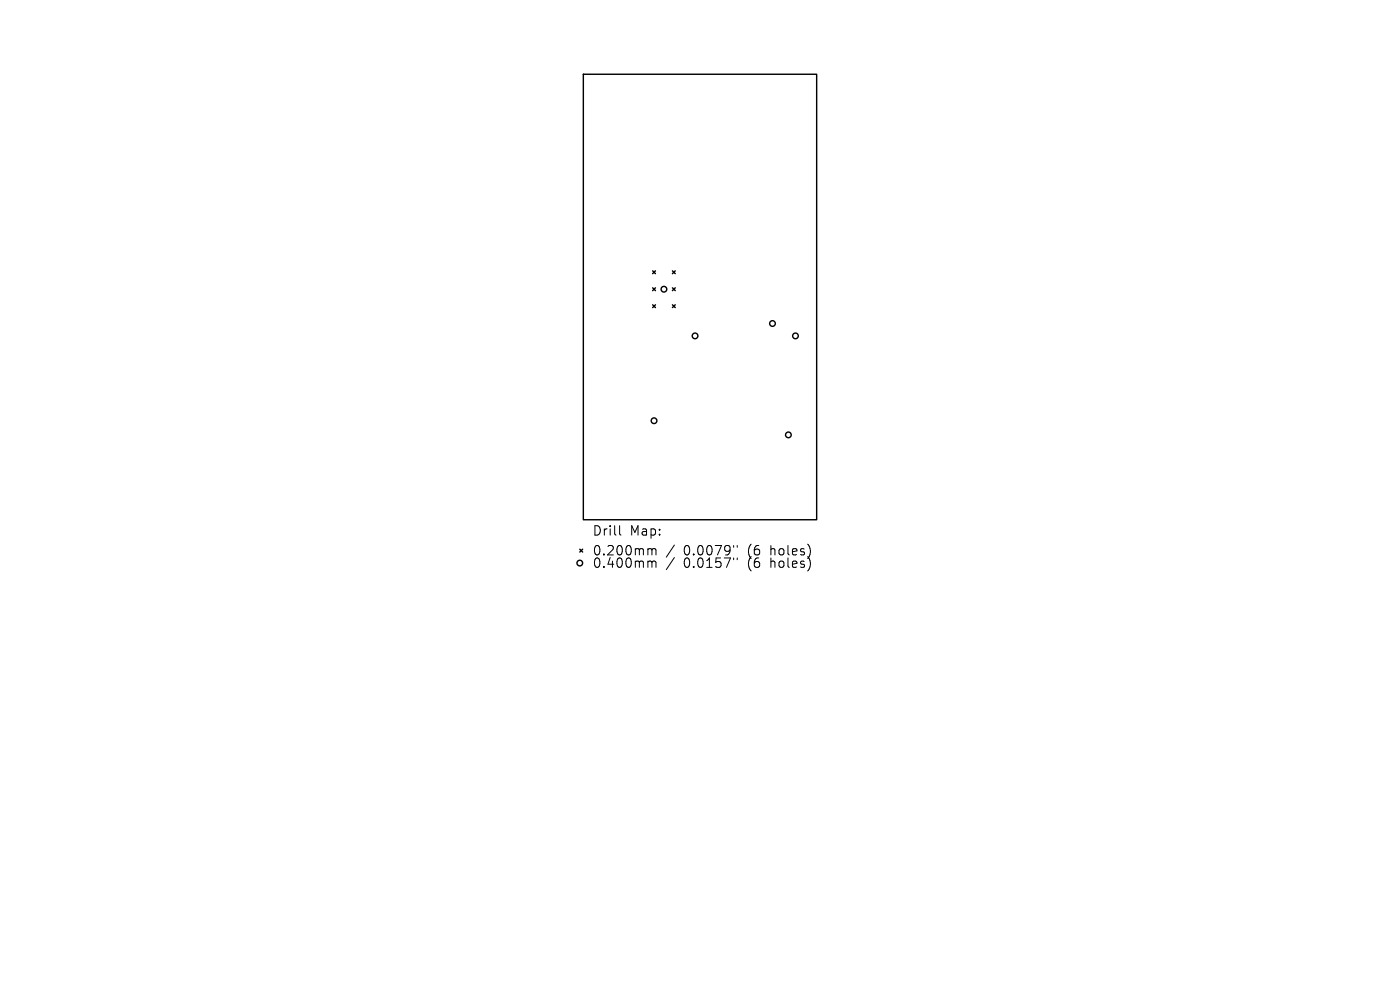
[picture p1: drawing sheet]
<svg xmlns="http://www.w3.org/2000/svg" width="297mm" height="210mm" viewBox="0 0 297 210" stroke-linecap="round" stroke-linejoin="round" font-family="sans-serif">
<defs><g id="words">
<g font-size="2.8">
<text x="125.6" y="113.9">Drill</text>
<text x="133.6" y="113.9">Map:</text>
<text x="125.6" y="118.1">0.200mm</text>
<text x="145" y="118.1">0.0079&quot;</text>
<text x="158.8" y="118.1">(6</text>
<text x="163.7" y="118.1">holes)</text>
<text x="125.6" y="120.7">0.400mm</text>
<text x="145" y="120.7">0.0157&quot;</text>
<text x="158.8" y="120.7">(6</text>
<text x="163.7" y="120.7">holes)</text>
</g>
</g></defs>
<g fill="none" stroke="#000" stroke-width=".3">
<path d="M123.8 15.8h49.5v94.5h-49.5zM138.5 57.5l.6 .6M139.1 57.5l-.6 .6M142.7 57.5l.6 .6M143.3 57.5l-.6 .6M138.5 61.1l.6 .6M138.5 64.7l.6 .6M139.1 61.1l-.6 .6M139.1 64.7l-.6 .6M142.7 61.1l.6 .6M142.7 64.7l.6 .6M143.3 61.1l-.6 .6"/>
<path d="M143.3 64.7l-.6 .6M123 116.5l.6 .6M123.6 116.5l-.6 .6"/>
<circle cx="140.9" cy="61.4" r=".6"/>
<circle cx="147.5" cy="71.3" r=".6"/>
<circle cx="163.9" cy="68.6" r=".6"/>
<circle cx="168.8" cy="71.3" r=".6"/>
<circle cx="138.8" cy="89.3" r=".6"/>
<circle cx="167.3" cy="92.3" r=".6"/>
<circle cx="123" cy="119.4" r=".6"/>
</g>
<g fill="none" stroke="#000" stroke-width=".21">
<path d="M131.4 111.5v1.7l.3 .3M137.7 116.4h.3l.3 .3M137.7 119h.3l.3 .3M138.3 116.7l.3-.3 .5 .1 .1 1.2M138.3 116.7v1M138.3 119.3v1.1M138.3 119.3l.3-.3 .5 .1 .1 1.3M143.1 115.6l-1.7 2.6M143.1 118.3l-1.7 2.5M155.6 115.7v.4M155.6 118.4v.3M156.4 115.7v.4"/>
<path d="M156.4 118.4v.3"/>
</g>
<use href="#words"/>
</svg>
